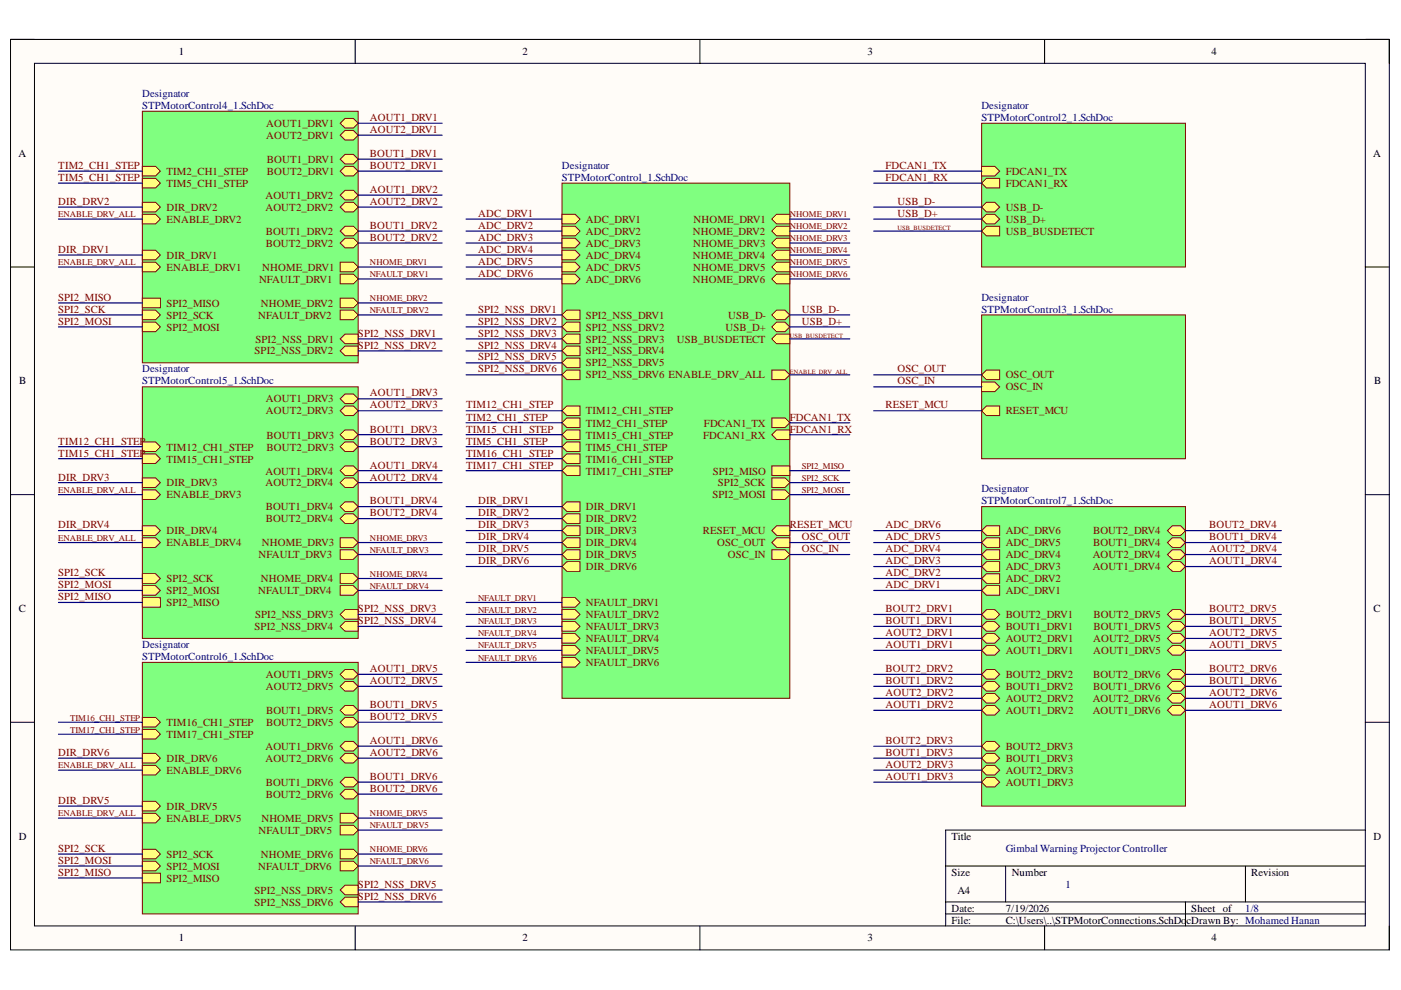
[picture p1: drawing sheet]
<svg xmlns="http://www.w3.org/2000/svg" width="297mm" height="210mm" viewBox="0 0 297 210" stroke-linecap="round" stroke-linejoin="round" font-family="sans-serif">
<defs><g id="words">
<g font-size="2.3">
<text x="37.9" y="11.7">1</text>
<text x="110.8" y="11.7">2</text>
<text x="183.9" y="11.7">3</text>
<text x="256.9" y="11.7">4</text>
<text x="3.9" y="33.3">A</text>
<text x="291.2" y="33.3">A</text>
<text x="4.1" y="81.5">B</text>
<text x="291.3" y="81.5">B</text>
<text x="4" y="129.8">C</text>
<text x="291.2" y="129.8">C</text>
<text x="4" y="178.1">D</text>
<text x="201.7" y="178.1">Title</text>
<text x="291.2" y="178.1">D</text>
<text x="201.7" y="185.7">Size</text>
<text x="214.5" y="185.7">Number</text>
<text x="265.3" y="185.7">Revision</text>
<text x="203" y="189.5">A4</text>
<text x="201.7" y="193.3">Date:</text>
<text x="201.7" y="195.8">File:</text>
<text x="213.2" y="193.3">7/19/2026</text>
<text x="213.2" y="195.8">C:\Users\..\STPMotorConnections.SchDo</text>
<text x="251.6" y="195.8">cDrawn By: Mohamed Hanan</text>
<text x="252.6" y="193.3">Sheet of</text>
<text x="37.9" y="199.6">1</text>
<text x="110.8" y="199.6">2</text>
<text x="183.9" y="199.6">3</text>
<text x="256.9" y="199.6">4</text>
</g>
<g font-size="2.3" fill="#000080">
<text x="30.1" y="20.5">Designator</text>
<text x="30.1" y="23.1">STPMotorControl4_1.SchDoc</text>
<text x="208.1" y="23.1">Designator</text>
<text x="208.1" y="25.6">STPMotorControl2_1.SchDoc</text>
<text x="119.1" y="35.8">Designator</text>
<text x="119.1" y="38.4">STPMotorControl_1.SchDoc</text>
<text x="208.1" y="63.7">Designator</text>
<text x="208.1" y="66.3">STPMotorControl3_1.SchDoc</text>
<text x="30.1" y="79">Designator</text>
<text x="30.1" y="81.5">STPMotorControl5_1.SchDoc</text>
<text x="208.1" y="104.4">Designator</text>
<text x="208.1" y="107">STPMotorControl7_1.SchDoc</text>
<text x="30.1" y="137.4">Designator</text>
<text x="30.1" y="139.9">STPMotorControl6_1.SchDoc</text>
<text x="213.2" y="180.6">Gimbal Warning Projector Controller</text>
<text x="225.9" y="188.2">1</text>
<text x="264" y="193.3">1/8</text>
</g>
<g font-size="2.3" fill="#800000">
<text x="56.4" y="26.9">AOUT1_DRV1</text>
<text x="56.4" y="29.5">AOUT2_DRV1</text>
<text x="78.4" y="25.6">AOUT1_DRV1</text>
<text x="78.4" y="28.2">AOUT2_DRV1</text>
<text x="12.4" y="35.8">TIM2_CH1_STEP</text>
<text x="56.6" y="34.6">BOUT1_DRV1</text>
<text x="78.4" y="35.8">BOUT2_DRV1</text>
<text x="78.4" y="33.3">BOUT1_DRV1</text>
<text x="187.8" y="35.8">FDCAN1_TX</text>
<text x="12.4" y="38.4">TIM5_CH1_STEP</text>
<text x="35.3" y="37.1">TIM2_CH1_STEP</text>
<text x="35.3" y="39.7">TIM5_CH1_STEP</text>
<text x="56.6" y="37.1">BOUT2_DRV1</text>
<text x="78.4" y="40.9">AOUT1_DRV2</text>
<text x="187.8" y="38.4">FDCAN1_RX</text>
<text x="213.2" y="37.1">FDCAN1_TX</text>
<text x="213.2" y="39.7">FDCAN1_RX</text>
<text x="12.4" y="43.5">DIR_DRV2</text>
<text x="35.3" y="44.7">DIR_DRV2</text>
<text x="35.3" y="47.3">ENABLE_DRV2</text>
<text x="56.3" y="42.2">AOUT1_DRV2</text>
<text x="56.3" y="44.7">AOUT2_DRV2</text>
<text x="78.4" y="43.5">AOUT2_DRV2</text>
<text x="101.4" y="46">ADC_DRV1</text>
<text x="124.2" y="47.3">ADC_DRV1</text>
<text x="147.1" y="47.3">NHOME_DRV1</text>
<text x="190.3" y="43.5">USB_D-</text>
<text x="190.3" y="46">USB_D+</text>
<text x="213.2" y="44.7">USB_D-</text>
<text x="213.2" y="47.3">USB_D+</text>
<text x="12.4" y="53.6">DIR_DRV1</text>
<text x="56.4" y="49.8">BOUT1_DRV2</text>
<text x="56.4" y="52.3">BOUT2_DRV2</text>
<text x="78.4" y="48.5">BOUT1_DRV2</text>
<text x="78.4" y="51.1">BOUT2_DRV2</text>
<text x="101.4" y="48.5">ADC_DRV2</text>
<text x="101.4" y="51.1">ADC_DRV3</text>
<text x="101.4" y="53.6">ADC_DRV4</text>
<text x="124.2" y="49.8">ADC_DRV2</text>
<text x="124.2" y="52.3">ADC_DRV3</text>
<text x="146.9" y="49.8">NHOME_DRV2</text>
<text x="147" y="52.3">NHOME_DRV3</text>
<text x="213.2" y="49.8">USB_BUSDETECT</text>
<text x="35.3" y="54.9">DIR_DRV1</text>
<text x="35.3" y="57.4">ENABLE_DRV1</text>
<text x="54.9" y="59.9">NFAULT_DRV1</text>
<text x="55.6" y="57.4">NHOME_DRV1</text>
<text x="101.4" y="56.1">ADC_DRV5</text>
<text x="101.4" y="58.7">ADC_DRV6</text>
<text x="124.2" y="54.9">ADC_DRV4</text>
<text x="124.2" y="57.4">ADC_DRV5</text>
<text x="124.2" y="59.9">ADC_DRV6</text>
<text x="146.9" y="54.9">NHOME_DRV4</text>
<text x="146.9" y="59.9">NHOME_DRV6</text>
<text x="147" y="57.4">NHOME_DRV5</text>
<text x="12.4" y="63.7">SPI2_MISO</text>
<text x="35.3" y="65">SPI2_MISO</text>
<text x="55.3" y="65">NHOME_DRV2</text>
<text x="12.4" y="66.3">SPI2_SCK</text>
<text x="12.4" y="68.8">SPI2_MOSI</text>
<text x="35.3" y="67.6">SPI2_SCK</text>
<text x="35.3" y="70.1">SPI2_MOSI</text>
<text x="54.7" y="67.6">NFAULT_DRV2</text>
<text x="75.9" y="71.4">SPI2_NSS_DRV1</text>
<text x="101.4" y="66.3">SPI2_NSS_DRV1</text>
<text x="101.4" y="68.8">SPI2_NSS_DRV2</text>
<text x="101.4" y="71.4">SPI2_NSS_DRV3</text>
<text x="124.2" y="67.6">SPI2_NSS_DRV1</text>
<text x="124.2" y="70.1">SPI2_NSS_DRV2</text>
<text x="153.8" y="70.1">USB_D+</text>
<text x="154.4" y="67.6">USB_D-</text>
<text x="170" y="66.3">USB_D-</text>
<text x="170" y="68.8">USB_D+</text>
<text x="54" y="75.2">SPI2_NSS_DRV2</text>
<text x="54.2" y="72.6">SPI2_NSS_DRV1</text>
<text x="75.9" y="73.9">SPI2_NSS_DRV2</text>
<text x="101.4" y="73.9">SPI2_NSS_DRV4</text>
<text x="101.4" y="76.4">SPI2_NSS_DRV5</text>
<text x="124.2" y="72.6">SPI2_NSS_DRV3</text>
<text x="124.2" y="75.2">SPI2_NSS_DRV4</text>
<text x="124.2" y="77.7">SPI2_NSS_DRV5</text>
<text x="143.5" y="72.6">USB_BUSDETECT</text>
<text x="101.4" y="79">SPI2_NSS_DRV6</text>
<text x="124.2" y="80.2">SPI2_NSS_DRV6 ENABLE_DRV_ALL</text>
<text x="190.3" y="79">OSC_OUT</text>
<text x="190.3" y="81.5">OSC_IN</text>
<text x="213.2" y="80.2">OSC_OUT</text>
<text x="213.2" y="82.8">OSC_IN</text>
<text x="56.4" y="85.3">AOUT1_DRV3</text>
<text x="56.4" y="87.8">AOUT2_DRV3</text>
<text x="78.4" y="84">AOUT1_DRV3</text>
<text x="78.4" y="86.6">AOUT2_DRV3</text>
<text x="98.8" y="89.2">TIM2_CH1_STEP</text>
<text x="98.8" y="86.6">TIM12_CH1_STEP</text>
<text x="124.2" y="87.8">TIM12_CH1_STEP</text>
<text x="167.4" y="89.2">FDCAN1_TX</text>
<text x="187.8" y="86.6">RESET_MCU</text>
<text x="213.2" y="87.8">RESET_MCU</text>
<text x="12.4" y="94.3">TIM12_CH1_STEP</text>
<text x="35.3" y="95.5">TIM12_CH1_STEP</text>
<text x="56.5" y="93">BOUT1_DRV3</text>
<text x="56.5" y="95.5">BOUT2_DRV3</text>
<text x="78.4" y="91.7">BOUT1_DRV3</text>
<text x="78.4" y="94.3">BOUT2_DRV3</text>
<text x="98.8" y="94.3">TIM5_CH1_STEP</text>
<text x="98.8" y="91.7">TIM15_CH1_STEP</text>
<text x="124.2" y="90.5">TIM2_CH1_STEP</text>
<text x="124.2" y="93">TIM15_CH1_STEP</text>
<text x="124.2" y="95.5">TIM5_CH1_STEP</text>
<text x="149.1" y="93">FDCAN1_RX</text>
<text x="149.3" y="90.5">FDCAN1_TX</text>
<text x="167.4" y="91.7">FDCAN1_RX</text>
<text x="12.4" y="101.9">DIR_DRV3</text>
<text x="12.4" y="96.8">TIM15_CH1_STEP</text>
<text x="35.3" y="98.1">TIM15_CH1_STEP</text>
<text x="56.3" y="100.6">AOUT1_DRV4</text>
<text x="78.4" y="99.3">AOUT1_DRV4</text>
<text x="78.4" y="101.9">AOUT2_DRV4</text>
<text x="98.8" y="96.8">TIM16_CH1_STEP</text>
<text x="98.8" y="99.3">TIM17_CH1_STEP</text>
<text x="124.2" y="98.1">TIM16_CH1_STEP</text>
<text x="124.2" y="100.6">TIM17_CH1_STEP</text>
<text x="151.1" y="100.6">SPI2_MISO</text>
<text x="35.3" y="103.1">DIR_DRV3</text>
<text x="35.3" y="105.7">ENABLE_DRV3</text>
<text x="56.3" y="103.1">AOUT2_DRV4</text>
<text x="78.4" y="107">BOUT1_DRV4</text>
<text x="101.4" y="107">DIR_DRV1</text>
<text x="151" y="105.7">SPI2_MOSI</text>
<text x="152.2" y="103.1">SPI2_SCK</text>
<text x="12.4" y="112">DIR_DRV4</text>
<text x="35.3" y="113.3">DIR_DRV4</text>
<text x="56.4" y="108.2">BOUT1_DRV4</text>
<text x="56.4" y="110.8">BOUT2_DRV4</text>
<text x="78.4" y="109.5">BOUT2_DRV4</text>
<text x="101.4" y="109.5">DIR_DRV2</text>
<text x="101.4" y="112">DIR_DRV3</text>
<text x="124.2" y="108.2">DIR_DRV1</text>
<text x="124.2" y="110.8">DIR_DRV2</text>
<text x="124.2" y="113.3">DIR_DRV3</text>
<text x="149" y="113.3">RESET_MCU</text>
<text x="167.4" y="112">RESET_MCU</text>
<text x="187.8" y="112">ADC_DRV6</text>
<text x="213.2" y="113.3">ADC_DRV6</text>
<text x="231.8" y="113.3">BOUT2_DRV4</text>
<text x="256.4" y="112">BOUT2_DRV4</text>
<text x="35.3" y="115.8">ENABLE_DRV4</text>
<text x="54.8" y="118.4">NFAULT_DRV3</text>
<text x="55.5" y="115.8">NHOME_DRV3</text>
<text x="101.4" y="114.6">DIR_DRV4</text>
<text x="101.4" y="117.1">DIR_DRV5</text>
<text x="101.4" y="119.6">DIR_DRV6</text>
<text x="124.2" y="115.8">DIR_DRV4</text>
<text x="124.2" y="118.4">DIR_DRV5</text>
<text x="152" y="115.8">OSC_OUT</text>
<text x="154.3" y="118.4">OSC_IN</text>
<text x="170" y="114.6">OSC_OUT</text>
<text x="170" y="117.1">OSC_IN</text>
<text x="187.8" y="119.6">ADC_DRV3</text>
<text x="187.8" y="117.1">ADC_DRV4</text>
<text x="187.8" y="114.6">ADC_DRV5</text>
<text x="213.2" y="115.8">ADC_DRV5</text>
<text x="213.2" y="118.4">ADC_DRV4</text>
<text x="231.7" y="118.4">AOUT2_DRV4</text>
<text x="231.8" y="115.8">BOUT1_DRV4</text>
<text x="256.4" y="114.6">BOUT1_DRV4</text>
<text x="256.4" y="117.1">AOUT2_DRV4</text>
<text x="256.4" y="119.6">AOUT1_DRV4</text>
<text x="12.4" y="122.2">SPI2_SCK</text>
<text x="12.4" y="124.7">SPI2_MOSI</text>
<text x="35.3" y="123.4">SPI2_SCK</text>
<text x="35.3" y="126">SPI2_MOSI</text>
<text x="54.7" y="126">NFAULT_DRV4</text>
<text x="55.3" y="123.4">NHOME_DRV4</text>
<text x="124.2" y="120.9">DIR_DRV6</text>
<text x="187.8" y="124.7">ADC_DRV1</text>
<text x="187.8" y="122.2">ADC_DRV2</text>
<text x="213.2" y="120.9">ADC_DRV3</text>
<text x="213.2" y="123.4">ADC_DRV2</text>
<text x="213.2" y="126">ADC_DRV1</text>
<text x="231.7" y="120.9">AOUT1_DRV4</text>
<text x="12.4" y="127.2">SPI2_MISO</text>
<text x="35.3" y="128.5">SPI2_MISO</text>
<text x="54.1" y="131">SPI2_NSS_DRV3</text>
<text x="75.9" y="129.8">SPI2_NSS_DRV3</text>
<text x="124.2" y="128.5">NFAULT_DRV1</text>
<text x="124.2" y="131">NFAULT_DRV2</text>
<text x="187.8" y="129.8">BOUT2_DRV1</text>
<text x="213.2" y="131">BOUT2_DRV1</text>
<text x="231.8" y="131">BOUT2_DRV5</text>
<text x="256.4" y="129.8">BOUT2_DRV5</text>
<text x="54" y="133.6">SPI2_NSS_DRV4</text>
<text x="75.9" y="132.3">SPI2_NSS_DRV4</text>
<text x="124.2" y="133.6">NFAULT_DRV3</text>
<text x="124.2" y="136.1">NFAULT_DRV4</text>
<text x="187.8" y="132.3">BOUT1_DRV1</text>
<text x="187.8" y="134.9">AOUT2_DRV1</text>
<text x="187.8" y="137.4">AOUT1_DRV1</text>
<text x="213.2" y="133.6">BOUT1_DRV1</text>
<text x="213.2" y="136.1">AOUT2_DRV1</text>
<text x="231.8" y="136.1">AOUT2_DRV5</text>
<text x="231.8" y="133.6">BOUT1_DRV5</text>
<text x="256.4" y="132.3">BOUT1_DRV5</text>
<text x="256.4" y="134.9">AOUT2_DRV5</text>
<text x="256.4" y="137.4">AOUT1_DRV5</text>
<text x="56.4" y="143.7">AOUT1_DRV5</text>
<text x="78.4" y="142.5">AOUT1_DRV5</text>
<text x="124.2" y="138.7">NFAULT_DRV5</text>
<text x="124.2" y="141.2">NFAULT_DRV6</text>
<text x="187.8" y="142.5">BOUT2_DRV2</text>
<text x="213.2" y="138.7">AOUT1_DRV1</text>
<text x="213.2" y="143.7">BOUT2_DRV2</text>
<text x="231.8" y="138.7">AOUT1_DRV5</text>
<text x="231.8" y="143.7">BOUT2_DRV6</text>
<text x="256.4" y="142.5">BOUT2_DRV6</text>
<text x="56.4" y="146.3">AOUT2_DRV5</text>
<text x="78.4" y="145">AOUT2_DRV5</text>
<text x="187.8" y="147.5">AOUT2_DRV2</text>
<text x="187.8" y="145">BOUT1_DRV2</text>
<text x="213.2" y="146.3">BOUT1_DRV2</text>
<text x="213.2" y="148.9">AOUT2_DRV2</text>
<text x="231.7" y="148.9">AOUT2_DRV6</text>
<text x="231.8" y="146.3">BOUT1_DRV6</text>
<text x="256.4" y="145">BOUT1_DRV6</text>
<text x="256.4" y="147.5">AOUT2_DRV6</text>
<text x="35.3" y="154">TIM16_CH1_STEP</text>
<text x="56.4" y="151.4">BOUT1_DRV5</text>
<text x="56.4" y="154">BOUT2_DRV5</text>
<text x="78.4" y="150.2">BOUT1_DRV5</text>
<text x="78.4" y="152.7">BOUT2_DRV5</text>
<text x="187.8" y="150.2">AOUT1_DRV2</text>
<text x="213.2" y="151.4">AOUT1_DRV2</text>
<text x="231.7" y="151.4">AOUT1_DRV6</text>
<text x="256.4" y="150.2">AOUT1_DRV6</text>
<text x="12.4" y="160.3">DIR_DRV6</text>
<text x="35.3" y="161.6">DIR_DRV6</text>
<text x="35.3" y="156.5">TIM17_CH1_STEP</text>
<text x="56.3" y="159">AOUT1_DRV6</text>
<text x="56.3" y="161.6">AOUT2_DRV6</text>
<text x="78.4" y="157.8">AOUT1_DRV6</text>
<text x="78.4" y="160.3">AOUT2_DRV6</text>
<text x="187.8" y="157.8">BOUT2_DRV3</text>
<text x="187.8" y="160.3">BOUT1_DRV3</text>
<text x="213.2" y="159">BOUT2_DRV3</text>
<text x="213.2" y="161.6">BOUT1_DRV3</text>
<text x="35.3" y="164.1">ENABLE_DRV6</text>
<text x="56.4" y="166.6">BOUT1_DRV6</text>
<text x="78.4" y="165.4">BOUT1_DRV6</text>
<text x="78.4" y="167.9">BOUT2_DRV6</text>
<text x="187.8" y="162.8">AOUT2_DRV3</text>
<text x="187.8" y="165.4">AOUT1_DRV3</text>
<text x="213.2" y="164.1">AOUT2_DRV3</text>
<text x="213.2" y="166.6">AOUT1_DRV3</text>
<text x="12.4" y="170.4">DIR_DRV5</text>
<text x="35.3" y="171.7">DIR_DRV5</text>
<text x="56.4" y="169.2">BOUT2_DRV6</text>
<text x="35.3" y="174.3">ENABLE_DRV5</text>
<text x="54.8" y="176.8">NFAULT_DRV5</text>
<text x="55.4" y="174.3">NHOME_DRV5</text>
<text x="12.4" y="180.6">SPI2_SCK</text>
<text x="12.4" y="183.1">SPI2_MOSI</text>
<text x="12.4" y="185.7">SPI2_MISO</text>
<text x="35.3" y="181.9">SPI2_SCK</text>
<text x="35.3" y="184.4">SPI2_MOSI</text>
<text x="54.7" y="184.4">NFAULT_DRV6</text>
<text x="55.3" y="181.9">NHOME_DRV6</text>
<text x="35.3" y="186.9">SPI2_MISO</text>
<text x="54" y="189.5">SPI2_NSS_DRV5</text>
<text x="75.9" y="188.2">SPI2_NSS_DRV5</text>
<text x="75.9" y="190.7">SPI2_NSS_DRV6</text>
<text x="54" y="192">SPI2_NSS_DRV6</text>
</g>
<g font-size="1.9" fill="#800000">
<text x="12.4" y="46.1">ENABLE_DRV_ALL</text>
<text x="167.4" y="46.1">NHOME_DRV1</text>
<text x="167.4" y="48.6">NHOME_DRV2</text>
<text x="167.4" y="51.1">NHOME_DRV3</text>
<text x="167.4" y="53.7">NHOME_DRV4</text>
<text x="12.4" y="56.2">ENABLE_DRV_ALL</text>
<text x="78.4" y="56.2">NHOME_DRV1</text>
<text x="78.4" y="58.8">NFAULT_DRV1</text>
<text x="167.4" y="56.2">NHOME_DRV5</text>
<text x="167.4" y="58.8">NHOME_DRV6</text>
<text x="78.4" y="63.8">NHOME_DRV2</text>
<text x="78.4" y="66.4">NFAULT_DRV2</text>
<text x="170" y="99.4">SPI2_MISO</text>
<text x="170" y="102">SPI2_SCK</text>
<text x="12.4" y="104.5">ENABLE_DRV_ALL</text>
<text x="170" y="104.5">SPI2_MOSI</text>
<text x="12.4" y="114.6">ENABLE_DRV_ALL</text>
<text x="78.4" y="114.6">NHOME_DRV3</text>
<text x="78.4" y="117.2">NFAULT_DRV3</text>
<text x="78.4" y="122.3">NHOME_DRV4</text>
<text x="78.4" y="124.8">NFAULT_DRV4</text>
<text x="101.4" y="127.3">NFAULT_DRV1</text>
<text x="101.4" y="129.9">NFAULT_DRV2</text>
<text x="101.4" y="132.4">NFAULT_DRV3</text>
<text x="101.4" y="134.9">NFAULT_DRV4</text>
<text x="101.4" y="137.5">NFAULT_DRV5</text>
<text x="101.4" y="140.1">NFAULT_DRV6</text>
<text x="14.9" y="152.8">TIM16_CH1_STEP</text>
<text x="14.9" y="155.3">TIM17_CH1_STEP</text>
<text x="12.4" y="162.9">ENABLE_DRV_ALL</text>
<text x="12.4" y="173.1">ENABLE_DRV_ALL</text>
<text x="78.4" y="173.1">NHOME_DRV5</text>
<text x="78.4" y="175.6">NFAULT_DRV5</text>
<text x="78.4" y="180.7">NHOME_DRV6</text>
<text x="78.4" y="183.2">NFAULT_DRV6</text>
</g>
<g font-size="1.4" fill="#800000">
<text x="190.3" y="48.7">USB_BUSDETECT</text>
<text x="167.4" y="71.6">USB_BUSDETECT</text>
<text x="167.4" y="79.2">ENABLE_DRV_ALL</text>
</g>
</g></defs>
<path d="M2.2 8.4h292.4v193h-292.4z" fill-rule="evenodd" fill="#fffcf8"/>
<path d="M2.2 8.4h292.4v193h-292.4z" fill="none" stroke="#000" stroke-width=".21"/>
<path d="M7.3 13.4h282.2v182.9h-282.2z" fill-rule="evenodd" fill="#fffcf8"/>
<g fill="none" stroke="#000" stroke-width=".21">
<path d="M2.2 8.4h5.1M7.3 13.4h282.2v182.9h-282.2zM75.3 8.4v5M148.4 8.4v5M221.5 8.4v5M289.5 8.4h5.1v5M2.2 56.6h5.1M289.5 56.6h5.1M2.2 104.9h5.1M289.5 104.9h5.1M2.2 153.1h5.1M289.5 153.1h5.1"/>
<path d="M289.5 176h-89v20.3M75.3 196.3v5.1M148.4 196.3v5.1M200.5 183.6h89M200.5 191.2h89M200.5 193.8h89M213.2 183.6v7.6M221.5 196.3v5.1M251.3 191.2v5.1M264.1 183.6v7.6M294.6 196.3v5.1"/>
</g>
<path d="M119.2 38.8h48.3v109.3h-48.3z" fill-rule="evenodd" fill="#80ff80"/>
<path d="M119.2 38.8h48.3v109.3h-48.3z" fill="none" stroke="#800000" stroke-width=".21"/>
<path d="M119.2 87.1l1-1h2.8v2h-2.8z" fill-rule="evenodd" fill="#ffff80"/>
<path d="M119.2 87.1l1-1h2.8v2h-2.8z" fill="none" stroke="#800000" stroke-width=".21"/>
<path d="M120.2 88.6h2.8v2.1h-2.8l-1-1.1z" fill-rule="evenodd" fill="#ffff80"/>
<path d="M120.2 88.6h2.8v2.1h-2.8l-1-1.1z" fill="none" stroke="#800000" stroke-width=".21"/>
<path d="M119.2 92.2l1-1h2.8v2h-2.8z" fill-rule="evenodd" fill="#ffff80"/>
<path d="M119.2 92.2l1-1h2.8v2h-2.8z" fill="none" stroke="#800000" stroke-width=".21"/>
<path d="M119.2 94.7l1-1h2.8v2h-2.8z" fill-rule="evenodd" fill="#ffff80"/>
<path d="M119.2 94.7l1-1h2.8v2h-2.8z" fill="none" stroke="#800000" stroke-width=".21"/>
<path d="M120.2 96.2h2.8v2.1h-2.8l-1-1z" fill-rule="evenodd" fill="#ffff80"/>
<path d="M120.2 96.2h2.8v2.1h-2.8l-1-1z" fill="none" stroke="#800000" stroke-width=".21"/>
<path d="M119.2 99.8l1-1h2.8v2h-2.8z" fill-rule="evenodd" fill="#ffff80"/>
<path d="M119.2 99.8l1-1h2.8v2h-2.8z" fill="none" stroke="#800000" stroke-width=".21"/>
<path d="M119.2 107.4l1-1h2.8v2h-2.8z" fill-rule="evenodd" fill="#ffff80"/>
<path d="M119.2 107.4l1-1h2.8v2h-2.8z" fill="none" stroke="#800000" stroke-width=".21"/>
<path d="M119.2 110l1-1.1h2.8v2.1h-2.8z" fill-rule="evenodd" fill="#ffff80"/>
<path d="M119.2 110l1-1.1h2.8v2.1h-2.8z" fill="none" stroke="#800000" stroke-width=".21"/>
<path d="M120.2 111.5h2.8v2h-2.8l-1-1z" fill-rule="evenodd" fill="#ffff80"/>
<path d="M120.2 111.5h2.8v2h-2.8l-1-1z" fill="none" stroke="#800000" stroke-width=".21"/>
<path d="M119.2 115l1-1h2.8v2.1h-2.8z" fill-rule="evenodd" fill="#ffff80"/>
<path d="M119.2 115l1-1h2.8v2.1h-2.8z" fill="none" stroke="#800000" stroke-width=".21"/>
<path d="M119.2 117.6l1-1h2.8v2h-2.8z" fill-rule="evenodd" fill="#ffff80"/>
<path d="M119.2 117.6l1-1h2.8v2h-2.8z" fill="none" stroke="#800000" stroke-width=".21"/>
<path d="M120.2 119.1h2.8v2h-2.8l-1-1z" fill-rule="evenodd" fill="#ffff80"/>
<path d="M120.2 119.1h2.8v2h-2.8l-1-1z" fill="none" stroke="#800000" stroke-width=".21"/>
<path d="M119.2 126.7h2.8l1 1-1 1.1h-2.8z" fill-rule="evenodd" fill="#ffff80"/>
<path d="M119.2 126.7h2.8l1 1-1 1.1h-2.8z" fill="none" stroke="#800000" stroke-width=".21"/>
<path d="M119.2 129.3h2.8l1 1-1 1h-2.8z" fill-rule="evenodd" fill="#ffff80"/>
<path d="M119.2 129.3h2.8l1 1-1 1h-2.8z" fill="none" stroke="#800000" stroke-width=".21"/>
<path d="M119.2 131.8h2.8l1 1-1 1h-2.8z" fill-rule="evenodd" fill="#ffff80"/>
<path d="M119.2 131.8h2.8l1 1-1 1h-2.8z" fill="none" stroke="#800000" stroke-width=".21"/>
<path d="M119.2 134.3h2.8l1 1.1-1 1h-2.8z" fill-rule="evenodd" fill="#ffff80"/>
<path d="M119.2 134.3h2.8l1 1.1-1 1h-2.8z" fill="none" stroke="#800000" stroke-width=".21"/>
<path d="M119.2 136.9h2.8l1 1-1 1h-2.8z" fill-rule="evenodd" fill="#ffff80"/>
<path d="M119.2 136.9h2.8l1 1-1 1h-2.8z" fill="none" stroke="#800000" stroke-width=".21"/>
<path d="M119.2 139.4h2.8l1 1-1 1h-2.8z" fill-rule="evenodd" fill="#ffff80"/>
<path d="M119.2 139.4h2.8l1 1-1 1h-2.8z" fill="none" stroke="#800000" stroke-width=".21"/>
<path d="M163.6 46.5l1.1-1.1h2.8v2.1h-2.8z" fill-rule="evenodd" fill="#ffff80"/>
<path d="M163.6 46.5l1.1-1.1h2.8v2.1h-2.8z" fill="none" stroke="#800000" stroke-width=".21"/>
<path d="M164.7 48h2.8v2h-2.8l-1.1-1z" fill-rule="evenodd" fill="#ffff80"/>
<path d="M164.7 48h2.8v2h-2.8l-1.1-1z" fill="none" stroke="#800000" stroke-width=".21"/>
<path d="M163.6 51.5l1.1-1h2.8v2.1h-2.8z" fill-rule="evenodd" fill="#ffff80"/>
<path d="M163.6 51.5l1.1-1h2.8v2.1h-2.8z" fill="none" stroke="#800000" stroke-width=".21"/>
<path d="M163.6 54.1l1.1-1h2.8v2h-2.8z" fill-rule="evenodd" fill="#ffff80"/>
<path d="M163.6 54.1l1.1-1h2.8v2h-2.8z" fill="none" stroke="#800000" stroke-width=".21"/>
<path d="M163.6 56.6l1.1-1h2.8v2h-2.8z" fill-rule="evenodd" fill="#ffff80"/>
<path d="M163.6 56.6l1.1-1h2.8v2h-2.8z" fill="none" stroke="#800000" stroke-width=".21"/>
<path d="M163.6 59.2l1.1-1.1h2.8v2.1h-2.8z" fill-rule="evenodd" fill="#ffff80"/>
<path d="M163.6 59.2l1.1-1.1h2.8v2.1h-2.8z" fill="none" stroke="#800000" stroke-width=".21"/>
<path d="M164.7 65.8h1.7l1.1 1-1.1 1h-1.7l-1.1-1z" fill-rule="evenodd" fill="#ffff80"/>
<path d="M164.7 65.8h1.7l1.1 1-1.1 1h-1.7l-1.1-1z" fill="none" stroke="#800000" stroke-width=".21"/>
<path d="M163.6 69.3l1.1-1h1.7l1.1 1-1.1 1h-1.7z" fill-rule="evenodd" fill="#ffff80"/>
<path d="M163.6 69.3l1.1-1h1.7l1.1 1-1.1 1h-1.7z" fill="none" stroke="#800000" stroke-width=".21"/>
<path d="M163.6 78.5h2.8l1.1 1-1.1 1h-2.8z" fill-rule="evenodd" fill="#ffff80"/>
<path d="M163.6 78.5h2.8l1.1 1-1.1 1h-2.8z" fill="none" stroke="#800000" stroke-width=".21"/>
<path d="M163.6 88.6h2.8l1.1 1-1.1 1.1h-2.8z" fill-rule="evenodd" fill="#ffff80"/>
<path d="M163.6 88.6h2.8l1.1 1-1.1 1.1h-2.8z" fill="none" stroke="#800000" stroke-width=".21"/>
<path d="M163.6 92.2l1.1-1h2.8v2h-2.8z" fill-rule="evenodd" fill="#ffff80"/>
<path d="M163.6 92.2l1.1-1h2.8v2h-2.8z" fill="none" stroke="#800000" stroke-width=".21"/>
<path d="M163.6 98.8h3.9v2h-3.9z" fill-rule="evenodd" fill="#ffff80"/>
<path d="M163.6 98.8h3.9v2h-3.9z" fill="none" stroke="#800000" stroke-width=".21"/>
<path d="M163.6 101.3h2.8l1.1 1-1.1 1h-2.8z" fill-rule="evenodd" fill="#ffff80"/>
<path d="M163.6 101.3h2.8l1.1 1-1.1 1h-2.8z" fill="none" stroke="#800000" stroke-width=".21"/>
<path d="M163.6 103.9h2.8l1.1 1-1.1 1h-2.8z" fill-rule="evenodd" fill="#ffff80"/>
<path d="M163.6 103.9h2.8l1.1 1-1.1 1h-2.8z" fill="none" stroke="#800000" stroke-width=".21"/>
<path d="M164.7 111.5h2.8v2h-2.8l-1.1-1z" fill-rule="evenodd" fill="#ffff80"/>
<path d="M164.7 111.5h2.8v2h-2.8l-1.1-1z" fill="none" stroke="#800000" stroke-width=".21"/>
<path d="M163.6 115l1.1-1h2.8v2.1h-2.8z" fill-rule="evenodd" fill="#ffff80"/>
<path d="M163.6 115l1.1-1h2.8v2.1h-2.8z" fill="none" stroke="#800000" stroke-width=".21"/>
<path d="M163.6 116.6h2.8l1.1 1-1.1 1h-2.8z" fill-rule="evenodd" fill="#ffff80"/>
<path d="M163.6 116.6h2.8l1.1 1-1.1 1h-2.8z" fill="none" stroke="#800000" stroke-width=".21"/>
<path d="M163.6 71.9l1.1-1.1h2.8v2.1h-2.8z" fill-rule="evenodd" fill="#ffff80"/>
<path d="M163.6 71.9l1.1-1.1h2.8v2.1h-2.8z" fill="none" stroke="#800000" stroke-width=".21"/>
<path d="M119.2 45.4h2.8l1 1.1-1 1h-2.8z" fill-rule="evenodd" fill="#ffff80"/>
<path d="M119.2 45.4h2.8l1 1.1-1 1h-2.8z" fill="none" stroke="#800000" stroke-width=".21"/>
<path d="M119.2 48h2.8l1 1-1 1h-2.8z" fill-rule="evenodd" fill="#ffff80"/>
<path d="M119.2 48h2.8l1 1-1 1h-2.8z" fill="none" stroke="#800000" stroke-width=".21"/>
<path d="M119.2 50.5h2.8l1 1-1 1.1h-2.8z" fill-rule="evenodd" fill="#ffff80"/>
<path d="M119.2 50.5h2.8l1 1-1 1.1h-2.8z" fill="none" stroke="#800000" stroke-width=".21"/>
<path d="M119.2 53.1h2.8l1 1-1 1h-2.8z" fill-rule="evenodd" fill="#ffff80"/>
<path d="M119.2 53.1h2.8l1 1-1 1h-2.8z" fill="none" stroke="#800000" stroke-width=".21"/>
<path d="M119.2 55.6h2.8l1 1-1 1h-2.8z" fill-rule="evenodd" fill="#ffff80"/>
<path d="M119.2 55.6h2.8l1 1-1 1h-2.8z" fill="none" stroke="#800000" stroke-width=".21"/>
<path d="M119.2 58.1h2.8l1 1.1-1 1h-2.8z" fill-rule="evenodd" fill="#ffff80"/>
<path d="M119.2 58.1h2.8l1 1.1-1 1h-2.8z" fill="none" stroke="#800000" stroke-width=".21"/>
<path d="M120.2 65.8h2.8v2h-2.8l-1-1z" fill-rule="evenodd" fill="#ffff80"/>
<path d="M120.2 65.8h2.8v2h-2.8l-1-1z" fill="none" stroke="#800000" stroke-width=".21"/>
<path d="M119.2 69.3l1-1h2.8v2h-2.8z" fill-rule="evenodd" fill="#ffff80"/>
<path d="M119.2 69.3l1-1h2.8v2h-2.8z" fill="none" stroke="#800000" stroke-width=".21"/>
<path d="M119.2 71.9l1-1.1h2.8v2.1h-2.8z" fill-rule="evenodd" fill="#ffff80"/>
<path d="M119.2 71.9l1-1.1h2.8v2.1h-2.8z" fill="none" stroke="#800000" stroke-width=".21"/>
<path d="M120.2 73.4h2.8v2h-2.8l-1-1z" fill-rule="evenodd" fill="#ffff80"/>
<path d="M120.2 73.4h2.8v2h-2.8l-1-1z" fill="none" stroke="#800000" stroke-width=".21"/>
<path d="M119.2 76.9l1-1h2.8v2.1h-2.8z" fill-rule="evenodd" fill="#ffff80"/>
<path d="M119.2 76.9l1-1h2.8v2.1h-2.8z" fill="none" stroke="#800000" stroke-width=".21"/>
<path d="M119.2 79.5l1-1h2.8v2h-2.8z" fill-rule="evenodd" fill="#ffff80"/>
<path d="M119.2 79.5l1-1h2.8v2h-2.8z" fill="none" stroke="#800000" stroke-width=".21"/>
<path d="M208.1 26.1h43.2v30.5h-43.2z" fill-rule="evenodd" fill="#80ff80"/>
<path d="M208.1 26.1h43.2v30.5h-43.2z" fill="none" stroke="#800000" stroke-width=".21"/>
<path d="M208.1 43.9l1-1h1.8l1 1-1 1h-1.8z" fill-rule="evenodd" fill="#ffff80"/>
<path d="M208.1 43.9l1-1h1.8l1 1-1 1h-1.8z" fill="none" stroke="#800000" stroke-width=".21"/>
<path d="M208.1 46.5l1-1.1h1.8l1 1.1-1 1h-1.8z" fill-rule="evenodd" fill="#ffff80"/>
<path d="M208.1 46.5l1-1.1h1.8l1 1.1-1 1h-1.8z" fill="none" stroke="#800000" stroke-width=".21"/>
<path d="M208.1 49l1-1h2.8v2h-2.8z" fill-rule="evenodd" fill="#ffff80"/>
<path d="M208.1 49l1-1h2.8v2h-2.8z" fill="none" stroke="#800000" stroke-width=".21"/>
<path d="M208.1 35.3h2.8l1 1-1 1h-2.8z" fill-rule="evenodd" fill="#ffff80"/>
<path d="M208.1 35.3h2.8l1 1-1 1h-2.8z" fill="none" stroke="#800000" stroke-width=".21"/>
<path d="M208.1 38.8l1-1h2.8v2.1h-2.8z" fill-rule="evenodd" fill="#ffff80"/>
<path d="M208.1 38.8l1-1h2.8v2.1h-2.8z" fill="none" stroke="#800000" stroke-width=".21"/>
<path d="M208.1 66.8h43.2v30.5h-43.2z" fill-rule="evenodd" fill="#80ff80"/>
<path d="M208.1 66.8h43.2v30.5h-43.2z" fill="none" stroke="#800000" stroke-width=".21"/>
<path d="M208.1 79.5l1-1h2.8v2h-2.8z" fill-rule="evenodd" fill="#ffff80"/>
<path d="M208.1 79.5l1-1h2.8v2h-2.8z" fill="none" stroke="#800000" stroke-width=".21"/>
<path d="M208.1 81h2.8l1 1-1 1h-2.8z" fill-rule="evenodd" fill="#ffff80"/>
<path d="M208.1 81h2.8l1 1-1 1h-2.8z" fill="none" stroke="#800000" stroke-width=".21"/>
<path d="M208.1 87.1l1-1h2.8v2h-2.8z" fill-rule="evenodd" fill="#ffff80"/>
<path d="M208.1 87.1l1-1h2.8v2h-2.8z" fill="none" stroke="#800000" stroke-width=".21"/>
<path d="M30.2 23.6h45.7v53.3h-45.7z" fill-rule="evenodd" fill="#80ff80"/>
<path d="M30.2 23.6h45.7v53.3h-45.7z" fill="none" stroke="#800000" stroke-width=".21"/>
<path d="M72.1 26.1l1-1h1.8l1 1-1 1h-1.8z" fill-rule="evenodd" fill="#ffff80"/>
<path d="M72.1 26.1l1-1h1.8l1 1-1 1h-1.8z" fill="none" stroke="#800000" stroke-width=".21"/>
<path d="M72.1 28.7l1-1h1.8l1 1-1 1h-1.8z" fill-rule="evenodd" fill="#ffff80"/>
<path d="M72.1 28.7l1-1h1.8l1 1-1 1h-1.8z" fill="none" stroke="#800000" stroke-width=".21"/>
<path d="M72.1 33.8l1-1.1h1.8l1 1.1-1 1h-1.8z" fill-rule="evenodd" fill="#ffff80"/>
<path d="M72.1 33.8l1-1.1h1.8l1 1.1-1 1h-1.8z" fill="none" stroke="#800000" stroke-width=".21"/>
<path d="M72.1 36.3l1-1h1.8l1 1-1 1h-1.8z" fill-rule="evenodd" fill="#ffff80"/>
<path d="M72.1 36.3l1-1h1.8l1 1-1 1h-1.8z" fill="none" stroke="#800000" stroke-width=".21"/>
<path d="M72.1 41.4l1-1h1.8l1 1-1 1h-1.8z" fill-rule="evenodd" fill="#ffff80"/>
<path d="M72.1 41.4l1-1h1.8l1 1-1 1h-1.8z" fill="none" stroke="#800000" stroke-width=".21"/>
<path d="M72.1 43.9l1-1h1.8l1 1-1 1h-1.8z" fill-rule="evenodd" fill="#ffff80"/>
<path d="M72.1 43.9l1-1h1.8l1 1-1 1h-1.8z" fill="none" stroke="#800000" stroke-width=".21"/>
<path d="M72.1 49l1-1h1.8l1 1-1 1h-1.8z" fill-rule="evenodd" fill="#ffff80"/>
<path d="M72.1 49l1-1h1.8l1 1-1 1h-1.8z" fill="none" stroke="#800000" stroke-width=".21"/>
<path d="M72.1 51.5l1-1h1.8l1 1-1 1.1h-1.8z" fill-rule="evenodd" fill="#ffff80"/>
<path d="M72.1 51.5l1-1h1.8l1 1-1 1.1h-1.8z" fill="none" stroke="#800000" stroke-width=".21"/>
<path d="M72.1 55.6h2.8l1 1-1 1h-2.8z" fill-rule="evenodd" fill="#ffff80"/>
<path d="M72.1 55.6h2.8l1 1-1 1h-2.8z" fill="none" stroke="#800000" stroke-width=".21"/>
<path d="M72.1 58.1h2.8l1 1.1-1 1h-2.8z" fill-rule="evenodd" fill="#ffff80"/>
<path d="M72.1 58.1h2.8l1 1.1-1 1h-2.8z" fill="none" stroke="#800000" stroke-width=".21"/>
<path d="M72.1 74.4l1-1h2.8v2h-2.8z" fill-rule="evenodd" fill="#ffff80"/>
<path d="M72.1 74.4l1-1h2.8v2h-2.8z" fill="none" stroke="#800000" stroke-width=".21"/>
<path d="M30.2 63.2h3.8v2h-3.8z" fill-rule="evenodd" fill="#ffff80"/>
<path d="M30.2 63.2h3.8v2h-3.8z" fill="none" stroke="#800000" stroke-width=".21"/>
<path d="M30.2 65.8h2.8l1 1-1 1h-2.8z" fill-rule="evenodd" fill="#ffff80"/>
<path d="M30.2 65.8h2.8l1 1-1 1h-2.8z" fill="none" stroke="#800000" stroke-width=".21"/>
<path d="M30.2 68.3h2.8l1 1-1 1h-2.8z" fill-rule="evenodd" fill="#ffff80"/>
<path d="M30.2 68.3h2.8l1 1-1 1h-2.8z" fill="none" stroke="#800000" stroke-width=".21"/>
<path d="M72.1 63.2h2.8l1 1-1 1h-2.8z" fill-rule="evenodd" fill="#ffff80"/>
<path d="M72.1 63.2h2.8l1 1-1 1h-2.8z" fill="none" stroke="#800000" stroke-width=".21"/>
<path d="M72.1 65.8h2.8l1 1-1 1h-2.8z" fill-rule="evenodd" fill="#ffff80"/>
<path d="M72.1 65.8h2.8l1 1-1 1h-2.8z" fill="none" stroke="#800000" stroke-width=".21"/>
<path d="M30.2 53.1h2.8l1 1-1 1h-2.8z" fill-rule="evenodd" fill="#ffff80"/>
<path d="M30.2 53.1h2.8l1 1-1 1h-2.8z" fill="none" stroke="#800000" stroke-width=".21"/>
<path d="M30.2 55.6h2.8l1 1-1 1h-2.8z" fill-rule="evenodd" fill="#ffff80"/>
<path d="M30.2 55.6h2.8l1 1-1 1h-2.8z" fill="none" stroke="#800000" stroke-width=".21"/>
<path d="M30.2 42.9h2.8l1 1-1 1h-2.8z" fill-rule="evenodd" fill="#ffff80"/>
<path d="M30.2 42.9h2.8l1 1-1 1h-2.8z" fill="none" stroke="#800000" stroke-width=".21"/>
<path d="M30.2 45.4h2.8l1 1.1-1 1h-2.8z" fill-rule="evenodd" fill="#ffff80"/>
<path d="M30.2 45.4h2.8l1 1.1-1 1h-2.8z" fill="none" stroke="#800000" stroke-width=".21"/>
<path d="M30.2 35.3h2.8l1 1-1 1h-2.8z" fill-rule="evenodd" fill="#ffff80"/>
<path d="M30.2 35.3h2.8l1 1-1 1h-2.8z" fill="none" stroke="#800000" stroke-width=".21"/>
<path d="M30.2 37.8h2.8l1 1-1 1h-2.8z" fill-rule="evenodd" fill="#ffff80"/>
<path d="M30.2 37.8h2.8l1 1-1 1h-2.8z" fill="none" stroke="#800000" stroke-width=".21"/>
<path d="M72.1 71.9l1-1.1h2.8v2.1h-2.8z" fill-rule="evenodd" fill="#ffff80"/>
<path d="M72.1 71.9l1-1.1h2.8v2.1h-2.8z" fill="none" stroke="#800000" stroke-width=".21"/>
<path d="M30.2 82h45.7v53.4h-45.7z" fill-rule="evenodd" fill="#80ff80"/>
<path d="M30.2 82h45.7v53.4h-45.7z" fill="none" stroke="#800000" stroke-width=".21"/>
<path d="M72.1 84.6l1-1.1h1.8l1 1.1-1 1h-1.8z" fill-rule="evenodd" fill="#ffff80"/>
<path d="M72.1 84.6l1-1.1h1.8l1 1.1-1 1h-1.8z" fill="none" stroke="#800000" stroke-width=".21"/>
<path d="M72.1 87.1l1-1h1.8l1 1-1 1h-1.8z" fill-rule="evenodd" fill="#ffff80"/>
<path d="M72.1 87.1l1-1h1.8l1 1-1 1h-1.8z" fill="none" stroke="#800000" stroke-width=".21"/>
<path d="M72.1 92.2l1-1h1.8l1 1-1 1h-1.8z" fill-rule="evenodd" fill="#ffff80"/>
<path d="M72.1 92.2l1-1h1.8l1 1-1 1h-1.8z" fill="none" stroke="#800000" stroke-width=".21"/>
<path d="M72.1 94.7l1-1h1.8l1 1-1 1h-1.8z" fill-rule="evenodd" fill="#ffff80"/>
<path d="M72.1 94.7l1-1h1.8l1 1-1 1h-1.8z" fill="none" stroke="#800000" stroke-width=".21"/>
<path d="M72.1 99.8l1-1h1.8l1 1-1 1h-1.8z" fill-rule="evenodd" fill="#ffff80"/>
<path d="M72.1 99.8l1-1h1.8l1 1-1 1h-1.8z" fill="none" stroke="#800000" stroke-width=".21"/>
<path d="M72.1 102.3l1-1h1.8l1 1-1 1h-1.8z" fill-rule="evenodd" fill="#ffff80"/>
<path d="M72.1 102.3l1-1h1.8l1 1-1 1h-1.8z" fill="none" stroke="#800000" stroke-width=".21"/>
<path d="M72.1 107.4l1-1h1.8l1 1-1 1h-1.8z" fill-rule="evenodd" fill="#ffff80"/>
<path d="M72.1 107.4l1-1h1.8l1 1-1 1h-1.8z" fill="none" stroke="#800000" stroke-width=".21"/>
<path d="M72.1 110l1-1.1h1.8l1 1.1-1 1h-1.8z" fill-rule="evenodd" fill="#ffff80"/>
<path d="M72.1 110l1-1.1h1.8l1 1.1-1 1h-1.8z" fill="none" stroke="#800000" stroke-width=".21"/>
<path d="M72.1 114h2.8l1 1-1 1.1h-2.8z" fill-rule="evenodd" fill="#ffff80"/>
<path d="M72.1 114h2.8l1 1-1 1.1h-2.8z" fill="none" stroke="#800000" stroke-width=".21"/>
<path d="M72.1 116.6h2.8l1 1-1 1h-2.8z" fill-rule="evenodd" fill="#ffff80"/>
<path d="M72.1 116.6h2.8l1 1-1 1h-2.8z" fill="none" stroke="#800000" stroke-width=".21"/>
<path d="M72.1 121.6h2.8l1 1.1-1 1h-2.8z" fill-rule="evenodd" fill="#ffff80"/>
<path d="M72.1 121.6h2.8l1 1.1-1 1h-2.8z" fill="none" stroke="#800000" stroke-width=".21"/>
<path d="M72.1 124.2h2.8l1 1-1 1h-2.8z" fill-rule="evenodd" fill="#ffff80"/>
<path d="M72.1 124.2h2.8l1 1-1 1h-2.8z" fill="none" stroke="#800000" stroke-width=".21"/>
<path d="M72.1 132.8l1-1h2.8v2h-2.8z" fill-rule="evenodd" fill="#ffff80"/>
<path d="M72.1 132.8l1-1h2.8v2h-2.8z" fill="none" stroke="#800000" stroke-width=".21"/>
<path d="M30.2 121.6h2.8l1 1.1-1 1h-2.8z" fill-rule="evenodd" fill="#ffff80"/>
<path d="M30.2 121.6h2.8l1 1.1-1 1h-2.8z" fill="none" stroke="#800000" stroke-width=".21"/>
<path d="M30.2 124.2h2.8l1 1-1 1h-2.8z" fill-rule="evenodd" fill="#ffff80"/>
<path d="M30.2 124.2h2.8l1 1-1 1h-2.8z" fill="none" stroke="#800000" stroke-width=".21"/>
<path d="M30.2 126.7h3.8v2.1h-3.8z" fill-rule="evenodd" fill="#ffff80"/>
<path d="M30.2 126.7h3.8v2.1h-3.8z" fill="none" stroke="#800000" stroke-width=".21"/>
<path d="M30.2 111.5h2.8l1 1-1 1h-2.8z" fill-rule="evenodd" fill="#ffff80"/>
<path d="M30.2 111.5h2.8l1 1-1 1h-2.8z" fill="none" stroke="#800000" stroke-width=".21"/>
<path d="M30.2 114h2.8l1 1-1 1.1h-2.8z" fill-rule="evenodd" fill="#ffff80"/>
<path d="M30.2 114h2.8l1 1-1 1.1h-2.8z" fill="none" stroke="#800000" stroke-width=".21"/>
<path d="M30.2 93.7h2.8l1 1-1 1h-2.8z" fill-rule="evenodd" fill="#ffff80"/>
<path d="M30.2 93.7h2.8l1 1-1 1h-2.8z" fill="none" stroke="#800000" stroke-width=".21"/>
<path d="M30.2 96.2h2.8l1 1.1-1 1h-2.8z" fill-rule="evenodd" fill="#ffff80"/>
<path d="M30.2 96.2h2.8l1 1.1-1 1h-2.8z" fill="none" stroke="#800000" stroke-width=".21"/>
<path d="M30.2 101.3h2.8l1 1-1 1h-2.8z" fill-rule="evenodd" fill="#ffff80"/>
<path d="M30.2 101.3h2.8l1 1-1 1h-2.8z" fill="none" stroke="#800000" stroke-width=".21"/>
<path d="M30.2 103.9h2.8l1 1-1 1h-2.8z" fill-rule="evenodd" fill="#ffff80"/>
<path d="M30.2 103.9h2.8l1 1-1 1h-2.8z" fill="none" stroke="#800000" stroke-width=".21"/>
<path d="M72.1 130.3l1-1h2.8v2h-2.8z" fill-rule="evenodd" fill="#ffff80"/>
<path d="M72.1 130.3l1-1h2.8v2h-2.8z" fill="none" stroke="#800000" stroke-width=".21"/>
<path d="M30.2 140.4h45.7v53.4h-45.7z" fill-rule="evenodd" fill="#80ff80"/>
<path d="M30.2 140.4h45.7v53.4h-45.7z" fill="none" stroke="#800000" stroke-width=".21"/>
<path d="M72.1 143l1-1h1.8l1 1-1 1h-1.8z" fill-rule="evenodd" fill="#ffff80"/>
<path d="M72.1 143l1-1h1.8l1 1-1 1h-1.8z" fill="none" stroke="#800000" stroke-width=".21"/>
<path d="M72.1 145.5l1-1h1.8l1 1-1 1h-1.8z" fill-rule="evenodd" fill="#ffff80"/>
<path d="M72.1 145.5l1-1h1.8l1 1-1 1h-1.8z" fill="none" stroke="#800000" stroke-width=".21"/>
<path d="M72.1 150.6l1-1h1.8l1 1-1 1h-1.8z" fill-rule="evenodd" fill="#ffff80"/>
<path d="M72.1 150.6l1-1h1.8l1 1-1 1h-1.8z" fill="none" stroke="#800000" stroke-width=".21"/>
<path d="M72.1 153.1l1-1h1.8l1 1-1 1.1h-1.8z" fill-rule="evenodd" fill="#ffff80"/>
<path d="M72.1 153.1l1-1h1.8l1 1-1 1.1h-1.8z" fill="none" stroke="#800000" stroke-width=".21"/>
<path d="M72.1 158.2l1-1h1.8l1 1-1 1h-1.8z" fill-rule="evenodd" fill="#ffff80"/>
<path d="M72.1 158.2l1-1h1.8l1 1-1 1h-1.8z" fill="none" stroke="#800000" stroke-width=".21"/>
<path d="M72.1 160.8l1-1.1h1.8l1 1.1-1 1h-1.8z" fill-rule="evenodd" fill="#ffff80"/>
<path d="M72.1 160.8l1-1.1h1.8l1 1.1-1 1h-1.8z" fill="none" stroke="#800000" stroke-width=".21"/>
<path d="M72.1 165.8l1-1h1.8l1 1-1 1.1h-1.8z" fill-rule="evenodd" fill="#ffff80"/>
<path d="M72.1 165.8l1-1h1.8l1 1-1 1.1h-1.8z" fill="none" stroke="#800000" stroke-width=".21"/>
<path d="M72.1 168.4l1-1h1.8l1 1-1 1h-1.8z" fill-rule="evenodd" fill="#ffff80"/>
<path d="M72.1 168.4l1-1h1.8l1 1-1 1h-1.8z" fill="none" stroke="#800000" stroke-width=".21"/>
<path d="M72.1 172.4h2.8l1 1.1-1 1h-2.8z" fill-rule="evenodd" fill="#ffff80"/>
<path d="M72.1 172.4h2.8l1 1.1-1 1h-2.8z" fill="none" stroke="#800000" stroke-width=".21"/>
<path d="M72.1 175h2.8l1 1-1 1h-2.8z" fill-rule="evenodd" fill="#ffff80"/>
<path d="M72.1 175h2.8l1 1-1 1h-2.8z" fill="none" stroke="#800000" stroke-width=".21"/>
<path d="M72.1 180.1h2.8l1 1-1 1h-2.8z" fill-rule="evenodd" fill="#ffff80"/>
<path d="M72.1 180.1h2.8l1 1-1 1h-2.8z" fill="none" stroke="#800000" stroke-width=".21"/>
<path d="M72.1 182.6h2.8l1 1-1 1h-2.8z" fill-rule="evenodd" fill="#ffff80"/>
<path d="M72.1 182.6h2.8l1 1-1 1h-2.8z" fill="none" stroke="#800000" stroke-width=".21"/>
<path d="M72.1 191.2l1-1h2.8v2.1h-2.8z" fill-rule="evenodd" fill="#ffff80"/>
<path d="M72.1 191.2l1-1h2.8v2.1h-2.8z" fill="none" stroke="#800000" stroke-width=".21"/>
<path d="M30.2 180.1h2.8l1 1-1 1h-2.8z" fill-rule="evenodd" fill="#ffff80"/>
<path d="M30.2 180.1h2.8l1 1-1 1h-2.8z" fill="none" stroke="#800000" stroke-width=".21"/>
<path d="M30.2 182.6h2.8l1 1-1 1h-2.8z" fill-rule="evenodd" fill="#ffff80"/>
<path d="M30.2 182.6h2.8l1 1-1 1h-2.8z" fill="none" stroke="#800000" stroke-width=".21"/>
<path d="M30.2 185.1h3.8v2.1h-3.8z" fill-rule="evenodd" fill="#ffff80"/>
<path d="M30.2 185.1h3.8v2.1h-3.8z" fill="none" stroke="#800000" stroke-width=".21"/>
<path d="M30.2 169.9h2.8l1 1-1 1h-2.8z" fill-rule="evenodd" fill="#ffff80"/>
<path d="M30.2 169.9h2.8l1 1-1 1h-2.8z" fill="none" stroke="#800000" stroke-width=".21"/>
<path d="M30.2 172.4h2.8l1 1.1-1 1h-2.8z" fill-rule="evenodd" fill="#ffff80"/>
<path d="M30.2 172.4h2.8l1 1.1-1 1h-2.8z" fill="none" stroke="#800000" stroke-width=".21"/>
<path d="M30.2 159.7h2.8l1 1.1-1 1h-2.8z" fill-rule="evenodd" fill="#ffff80"/>
<path d="M30.2 159.7h2.8l1 1.1-1 1h-2.8z" fill="none" stroke="#800000" stroke-width=".21"/>
<path d="M30.2 162.3h2.8l1 1-1 1h-2.8z" fill-rule="evenodd" fill="#ffff80"/>
<path d="M30.2 162.3h2.8l1 1-1 1h-2.8z" fill="none" stroke="#800000" stroke-width=".21"/>
<path d="M30.2 152.1h2.8l1 1-1 1.1h-2.8z" fill-rule="evenodd" fill="#ffff80"/>
<path d="M30.2 152.1h2.8l1 1-1 1.1h-2.8z" fill="none" stroke="#800000" stroke-width=".21"/>
<path d="M30.2 154.7h2.8l1 1-1 1h-2.8z" fill-rule="evenodd" fill="#ffff80"/>
<path d="M30.2 154.7h2.8l1 1-1 1h-2.8z" fill="none" stroke="#800000" stroke-width=".21"/>
<path d="M72.1 188.7l1-1h2.8v2h-2.8z" fill-rule="evenodd" fill="#ffff80"/>
<path d="M72.1 188.7l1-1h2.8v2h-2.8z" fill="none" stroke="#800000" stroke-width=".21"/>
<path d="M208.1 107.4h43.2v63.5h-43.2z" fill-rule="evenodd" fill="#80ff80"/>
<path d="M208.1 107.4h43.2v63.5h-43.2z" fill="none" stroke="#800000" stroke-width=".21"/>
<path d="M209.1 111.5h2.8v2h-2.8l-1-1z" fill-rule="evenodd" fill="#ffff80"/>
<path d="M209.1 111.5h2.8v2h-2.8l-1-1z" fill="none" stroke="#800000" stroke-width=".21"/>
<path d="M208.1 115l1-1h2.8v2.1h-2.8z" fill-rule="evenodd" fill="#ffff80"/>
<path d="M208.1 115l1-1h2.8v2.1h-2.8z" fill="none" stroke="#800000" stroke-width=".21"/>
<path d="M208.1 117.6l1-1h2.8v2h-2.8z" fill-rule="evenodd" fill="#ffff80"/>
<path d="M208.1 117.6l1-1h2.8v2h-2.8z" fill="none" stroke="#800000" stroke-width=".21"/>
<path d="M209.1 119.1h2.8v2h-2.8l-1-1z" fill-rule="evenodd" fill="#ffff80"/>
<path d="M209.1 119.1h2.8v2h-2.8l-1-1z" fill="none" stroke="#800000" stroke-width=".21"/>
<path d="M208.1 122.7l1-1.1h2.8v2.1h-2.8z" fill-rule="evenodd" fill="#ffff80"/>
<path d="M208.1 122.7l1-1.1h2.8v2.1h-2.8z" fill="none" stroke="#800000" stroke-width=".21"/>
<path d="M208.1 125.2l1-1h2.8v2h-2.8z" fill-rule="evenodd" fill="#ffff80"/>
<path d="M208.1 125.2l1-1h2.8v2h-2.8z" fill="none" stroke="#800000" stroke-width=".21"/>
<path d="M208.1 130.3l1-1h1.8l1 1-1 1h-1.8z" fill-rule="evenodd" fill="#ffff80"/>
<path d="M208.1 130.3l1-1h1.8l1 1-1 1h-1.8z" fill="none" stroke="#800000" stroke-width=".21"/>
<path d="M208.1 132.8l1-1h1.8l1 1-1 1h-1.8z" fill-rule="evenodd" fill="#ffff80"/>
<path d="M208.1 132.8l1-1h1.8l1 1-1 1h-1.8z" fill="none" stroke="#800000" stroke-width=".21"/>
<path d="M208.1 135.4l1-1.1h1.8l1 1.1-1 1h-1.8z" fill-rule="evenodd" fill="#ffff80"/>
<path d="M208.1 135.4l1-1.1h1.8l1 1.1-1 1h-1.8z" fill="none" stroke="#800000" stroke-width=".21"/>
<path d="M208.1 137.9l1-1h1.8l1 1-1 1h-1.8z" fill-rule="evenodd" fill="#ffff80"/>
<path d="M208.1 137.9l1-1h1.8l1 1-1 1h-1.8z" fill="none" stroke="#800000" stroke-width=".21"/>
<path d="M208.1 143l1-1h1.8l1 1-1 1h-1.8z" fill-rule="evenodd" fill="#ffff80"/>
<path d="M208.1 143l1-1h1.8l1 1-1 1h-1.8z" fill="none" stroke="#800000" stroke-width=".21"/>
<path d="M208.1 145.5l1-1h1.8l1 1-1 1h-1.8z" fill-rule="evenodd" fill="#ffff80"/>
<path d="M208.1 145.5l1-1h1.8l1 1-1 1h-1.8z" fill="none" stroke="#800000" stroke-width=".21"/>
<path d="M208.1 148.1l1-1.1h1.8l1 1.1-1 1h-1.8z" fill-rule="evenodd" fill="#ffff80"/>
<path d="M208.1 148.1l1-1.1h1.8l1 1.1-1 1h-1.8z" fill="none" stroke="#800000" stroke-width=".21"/>
<path d="M208.1 150.6l1-1h1.8l1 1-1 1h-1.8z" fill-rule="evenodd" fill="#ffff80"/>
<path d="M208.1 150.6l1-1h1.8l1 1-1 1h-1.8z" fill="none" stroke="#800000" stroke-width=".21"/>
<path d="M208.1 158.2l1-1h1.8l1 1-1 1h-1.8z" fill-rule="evenodd" fill="#ffff80"/>
<path d="M208.1 158.2l1-1h1.8l1 1-1 1h-1.8z" fill="none" stroke="#800000" stroke-width=".21"/>
<path d="M208.1 160.8l1-1.1h1.8l1 1.1-1 1h-1.8z" fill-rule="evenodd" fill="#ffff80"/>
<path d="M208.1 160.8l1-1.1h1.8l1 1.1-1 1h-1.8z" fill="none" stroke="#800000" stroke-width=".21"/>
<path d="M208.1 163.3l1-1h1.8l1 1-1 1h-1.8z" fill-rule="evenodd" fill="#ffff80"/>
<path d="M208.1 163.3l1-1h1.8l1 1-1 1h-1.8z" fill="none" stroke="#800000" stroke-width=".21"/>
<path d="M208.1 165.8l1-1h1.8l1 1-1 1.1h-1.8z" fill-rule="evenodd" fill="#ffff80"/>
<path d="M208.1 165.8l1-1h1.8l1 1-1 1.1h-1.8z" fill="none" stroke="#800000" stroke-width=".21"/>
<path d="M247.5 112.5l1.1-1h1.7l1 1-1 1h-1.7z" fill-rule="evenodd" fill="#ffff80"/>
<path d="M247.5 112.5l1.1-1h1.7l1 1-1 1h-1.7z" fill="none" stroke="#800000" stroke-width=".21"/>
<path d="M247.5 115l1.1-1h1.7l1 1-1 1.1h-1.7z" fill-rule="evenodd" fill="#ffff80"/>
<path d="M247.5 115l1.1-1h1.7l1 1-1 1.1h-1.7z" fill="none" stroke="#800000" stroke-width=".21"/>
<path d="M247.5 117.6l1.1-1h1.7l1 1-1 1h-1.7z" fill-rule="evenodd" fill="#ffff80"/>
<path d="M247.5 117.6l1.1-1h1.7l1 1-1 1h-1.7z" fill="none" stroke="#800000" stroke-width=".21"/>
<path d="M247.5 120.1l1.1-1h1.7l1 1-1 1h-1.7z" fill-rule="evenodd" fill="#ffff80"/>
<path d="M247.5 120.1l1.1-1h1.7l1 1-1 1h-1.7z" fill="none" stroke="#800000" stroke-width=".21"/>
<path d="M247.5 130.3l1.1-1h1.7l1 1-1 1h-1.7z" fill-rule="evenodd" fill="#ffff80"/>
<path d="M247.5 130.3l1.1-1h1.7l1 1-1 1h-1.7z" fill="none" stroke="#800000" stroke-width=".21"/>
<path d="M247.5 132.8l1.1-1h1.7l1 1-1 1h-1.7z" fill-rule="evenodd" fill="#ffff80"/>
<path d="M247.5 132.8l1.1-1h1.7l1 1-1 1h-1.7z" fill="none" stroke="#800000" stroke-width=".21"/>
<path d="M247.5 135.4l1.1-1.1h1.7l1 1.1-1 1h-1.7z" fill-rule="evenodd" fill="#ffff80"/>
<path d="M247.5 135.4l1.1-1.1h1.7l1 1.1-1 1h-1.7z" fill="none" stroke="#800000" stroke-width=".21"/>
<path d="M247.5 137.9l1.1-1h1.7l1 1-1 1h-1.7z" fill-rule="evenodd" fill="#ffff80"/>
<path d="M247.5 137.9l1.1-1h1.7l1 1-1 1h-1.7z" fill="none" stroke="#800000" stroke-width=".21"/>
<path d="M247.5 143l1.1-1h1.7l1 1-1 1h-1.7z" fill-rule="evenodd" fill="#ffff80"/>
<path d="M247.5 143l1.1-1h1.7l1 1-1 1h-1.7z" fill="none" stroke="#800000" stroke-width=".21"/>
<path d="M247.5 145.5l1.1-1h1.7l1 1-1 1h-1.7z" fill-rule="evenodd" fill="#ffff80"/>
<path d="M247.5 145.5l1.1-1h1.7l1 1-1 1h-1.7z" fill="none" stroke="#800000" stroke-width=".21"/>
<path d="M247.5 148.1l1.1-1.1h1.7l1 1.1-1 1h-1.7z" fill-rule="evenodd" fill="#ffff80"/>
<path d="M247.5 148.1l1.1-1.1h1.7l1 1.1-1 1h-1.7z" fill="none" stroke="#800000" stroke-width=".21"/>
<path d="M247.5 150.6l1.1-1h1.7l1 1-1 1h-1.7z" fill-rule="evenodd" fill="#ffff80"/>
<path d="M247.5 150.6l1.1-1h1.7l1 1-1 1h-1.7z" fill="none" stroke="#800000" stroke-width=".21"/>
<g fill="none" stroke="#000080" stroke-width=".25">
<path d="M12.4 36.3h17.8M12.4 38.8h17.8M75.9 26.1h17.8M75.9 28.7h17.8M75.9 33.8h17.8M75.9 36.3h17.8M185.2 36.3h22.9M185.2 38.8h22.9M12.4 43.9h17.8M12.4 56.6h17.8M12.4 46.5h17.8M12.4 54.1h17.8"/>
<path d="M75.9 41.4h17.8M75.9 43.9h17.8M75.9 49h17.8M75.9 51.5h17.8M75.9 56.6h17.8M75.9 59.2h17.8M98.8 49h20.4M98.8 51.5h20.4M98.8 56.6h20.4M98.8 59.2h20.4M98.8 46.5h20.4M98.8 54.1h20.4"/>
<path d="M167.5 49h12.7M167.5 51.5h12.7M167.5 56.6h12.7M167.5 59.2h12.7M167.5 46.5h12.7M167.5 54.1h12.7M185.2 43.9h22.9M185.2 49h22.9M185.2 46.5h22.9M12.4 64.2h17.8M12.4 66.8h17.8M12.4 69.3h17.8"/>
<path d="M75.9 64.2h17.8M75.9 66.8h17.8M75.9 71.9h17.8M75.9 74.4h17.8M98.8 66.8h20.4M98.8 71.9h20.4M98.8 74.4h20.4M98.8 69.3h20.4M98.8 76.9h20.4M98.8 79.5h20.4M167.5 66.8h12.7M167.5 71.9h12.7"/>
<path d="M167.5 69.3h12.7M167.5 79.5h12.7M185.2 79.5h22.9M12.4 94.7h17.8M12.4 97.3h17.8M75.9 84.6h17.8M75.9 87.1h17.8M75.9 92.2h17.8M75.9 94.7h17.8M75.9 99.8h17.8M98.8 87.1h20.4M98.8 92.2h20.4"/>
<path d="M98.8 94.7h20.4M98.8 99.8h20.4M98.8 97.3h20.4M98.8 89.6h20.4M167.5 92.2h12.7M167.5 99.8h12.7M167.5 89.6h12.7M185.2 87.1h22.9M185.2 82h22.9M12.4 102.3h17.8M12.4 115h17.8M12.4 104.9h17.8"/>
<path d="M12.4 112.5h17.8M75.9 102.3h17.8M75.9 107.4h17.8M75.9 110h17.8M75.9 115h17.8M75.9 117.6h17.8M98.8 107.4h20.4M98.8 110h20.4M98.8 115h20.4M98.8 117.6h20.4M98.8 112.5h20.4M167.5 102.3h12.7"/>
<path d="M167.5 115h12.7M167.5 117.6h12.7M167.5 104.9h12.7M167.5 112.5h12.7M185.2 115h22.9M185.2 117.6h22.9M185.2 112.5h22.9M251.3 115h20.4M251.3 117.6h20.4M251.3 112.5h20.4M12.4 122.7h17.8M12.4 125.2h17.8"/>
<path d="M12.4 127.7h17.8M75.9 122.7h17.8M75.9 125.2h17.8M75.9 130.3h17.8M75.9 132.8h17.8M98.8 130.3h20.4M98.8 132.8h20.4M98.8 127.7h20.4M98.8 120.1h20.4M98.8 135.4h20.4M98.8 137.9h20.4M185.2 122.7h22.9"/>
<path d="M185.2 125.2h22.9M185.2 130.3h22.9M185.2 132.8h22.9M185.2 120.1h22.9M185.2 135.4h22.9M185.2 137.9h22.9M251.3 130.3h20.4M251.3 132.8h20.4M251.3 120.1h20.4M251.3 135.4h20.4M251.3 137.9h20.4M12.4 153.1h17.8"/>
<path d="M12.4 155.7h17.8M75.9 143h17.8M75.9 145.5h17.8M75.9 150.6h17.8M75.9 153.1h17.8M75.9 158.2h17.8M98.8 140.4h20.4M185.2 145.5h22.9M185.2 150.6h22.9M185.2 158.2h22.9M185.2 143h22.9M185.2 148.1h22.9"/>
<path d="M251.3 145.5h20.4M251.3 150.6h20.4M251.3 143h20.4M251.3 148.1h20.4M12.4 160.8h17.8M12.4 173.5h17.8M12.4 163.3h17.8M12.4 170.9h17.8M75.9 160.8h17.8M75.9 165.8h17.8M75.9 168.4h17.8M75.9 173.5h17.8"/>
<path d="M75.9 176h17.8M185.2 160.8h22.9M185.2 165.8h22.9M185.2 163.3h22.9M12.4 181.1h17.8M12.4 183.6h17.8M12.4 186.2h17.8M75.9 181.1h17.8M75.9 183.6h17.8M75.9 188.7h17.8M75.9 191.2h17.8"/>
</g>
<use href="#words"/>
</svg>
